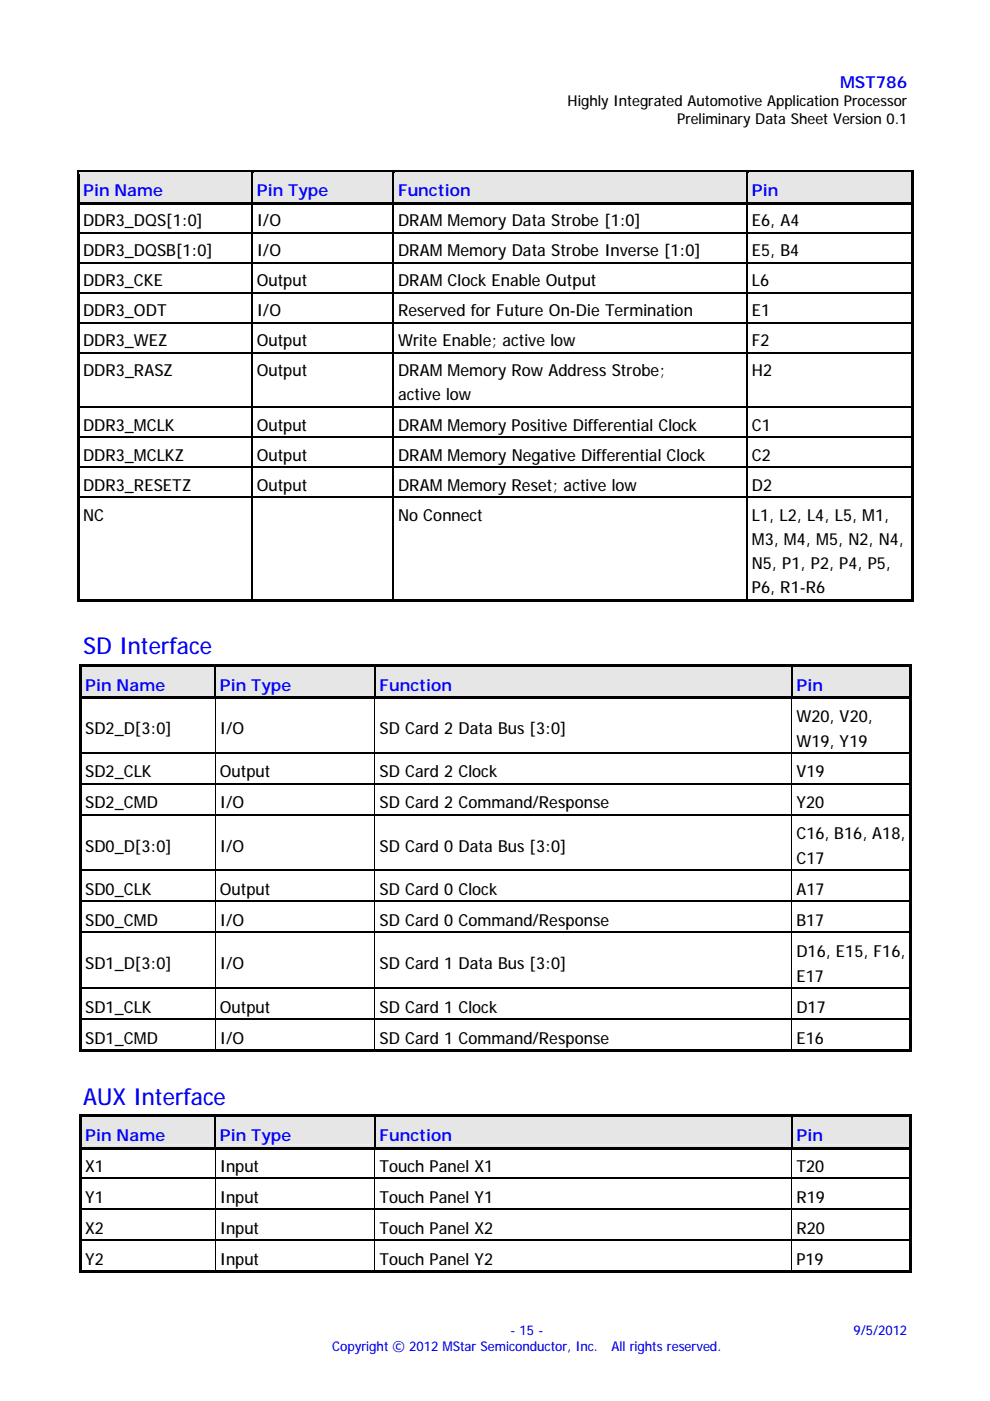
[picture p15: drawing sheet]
<svg xmlns="http://www.w3.org/2000/svg" width="210mm" height="297mm" viewBox="0 0 210 297" stroke-linecap="round" stroke-linejoin="round" font-family="sans-serif">
<defs><g id="words">
<g font-size="5" fill="#00f">
<text x="17.6" y="138.8">SD Interface</text>
<text x="17.6" y="234.3">AUX Interface</text>
</g>
<g font-size="3.5" fill="#00f">
<text x="178.1" y="18.6">MST786</text>
<text x="17.6" y="41.6">Pin Name</text>
<text x="54.4" y="41.6">Pin Type</text>
<text x="84.4" y="41.6">Function</text>
<text x="159.4" y="41.6">Pin</text>
<text x="18.1" y="146.5">Pin Name</text>
<text x="46.6" y="146.5">Pin Type</text>
<text x="80.5" y="146.5">Function</text>
<text x="168.9" y="146.5">Pin</text>
<text x="18.1" y="241.9">Pin Name</text>
<text x="46.6" y="241.9">Pin Type</text>
<text x="80.5" y="241.9">Function</text>
<text x="168.9" y="241.9">Pin</text>
</g>
<g font-size="3.5">
<text x="17.6" y="47.9">DDR3_DQS[1:0]</text>
<text x="54.4" y="47.9">I/O</text>
<text x="84.4" y="47.9">DRAM Memory Data Strobe [1:0]</text>
<text x="159.4" y="47.9">E6, A4</text>
<text x="17.6" y="54.3">DDR3_DQSB[1:0]</text>
<text x="54.4" y="54.3">I/O</text>
<text x="84.4" y="54.3">DRAM Memory Data Strobe Inverse [1:0]</text>
<text x="159.4" y="54.3">E5, B4</text>
<text x="17.6" y="60.7">DDR3_CKE</text>
<text x="54.4" y="60.7">Output</text>
<text x="84.4" y="60.7">DRAM Clock Enable Output</text>
<text x="159.4" y="60.7">L6</text>
<text x="17.6" y="67">DDR3_ODT</text>
<text x="54.4" y="67">I/O</text>
<text x="84.4" y="67">Reserved for Future On-Die Termination</text>
<text x="159.4" y="67">E1</text>
<text x="17.6" y="73.4">DDR3_WEZ</text>
<text x="54.4" y="73.4">Output</text>
<text x="84.4" y="73.4">Write Enable; active low</text>
<text x="159.4" y="73.4">F2</text>
<text x="17.6" y="79.8">DDR3_RASZ</text>
<text x="54.4" y="79.8">Output</text>
<text x="84.4" y="79.8">DRAM Memory Row Address Strobe;</text>
<text x="159.4" y="79.8">H2</text>
<text x="84.4" y="84.9">active low</text>
<text x="17.6" y="91.3">DDR3_MCLK</text>
<text x="54.4" y="91.3">Output</text>
<text x="84.4" y="91.3">DRAM Memory Positive Differential Clock</text>
<text x="159.4" y="91.3">C1</text>
<text x="17.6" y="97.6">DDR3_MCLKZ</text>
<text x="54.4" y="97.6">Output</text>
<text x="84.4" y="97.6">DRAM Memory Negative Differential Clock</text>
<text x="159.4" y="97.6">C2</text>
<text x="17.6" y="104">DDR3_RESETZ</text>
<text x="54.4" y="104">Output</text>
<text x="84.4" y="104">DRAM Memory Reset; active low</text>
<text x="159.4" y="104">D2</text>
<text x="17.6" y="110.4">NC</text>
<text x="84.4" y="110.4">No Connect</text>
<text x="159.4" y="110.4">L1, L2, L4, L5, M1,</text>
<text x="159.4" y="115.5">M3, M4, M5, N2, N4,</text>
<text x="159.4" y="120.6">N5, P1, P2, P4, P5,</text>
<text x="159.4" y="125.7">P6, R1-R6</text>
<text x="18.1" y="155.6">SD2_D[3:0]</text>
<text x="46.6" y="155.6">I/O</text>
<text x="80.5" y="155.6">SD Card 2 Data Bus [3:0]</text>
<text x="168.9" y="153">W20, V20,</text>
<text x="168.9" y="158.3">W19, Y19</text>
<text x="18.1" y="164.8">SD2_CLK</text>
<text x="46.6" y="164.8">Output</text>
<text x="80.5" y="164.8">SD Card 2 Clock</text>
<text x="168.9" y="164.8">V19</text>
<text x="18.1" y="171.4">SD2_CMD</text>
<text x="46.6" y="171.4">I/O</text>
<text x="80.5" y="171.4">SD Card 2 Command/Response</text>
<text x="168.9" y="171.4">Y20</text>
<text x="168.9" y="178">C16, B16, A18,</text>
<text x="18.1" y="180.6">SD0_D[3:0]</text>
<text x="46.6" y="180.6">I/O</text>
<text x="80.5" y="180.6">SD Card 0 Data Bus [3:0]</text>
<text x="168.9" y="183.2">C17</text>
<text x="18.1" y="189.8">SD0_CLK</text>
<text x="46.6" y="189.8">Output</text>
<text x="80.5" y="189.8">SD Card 0 Clock</text>
<text x="168.9" y="189.8">A17</text>
<text x="18.1" y="196.3">SD0_CMD</text>
<text x="46.6" y="196.3">I/O</text>
<text x="80.5" y="196.3">SD Card 0 Command/Response</text>
<text x="168.9" y="196.3">B17</text>
<text x="168.9" y="202.8">D16, E15, F16,</text>
<text x="18.1" y="205.5">SD1_D[3:0]</text>
<text x="46.6" y="205.5">I/O</text>
<text x="80.5" y="205.5">SD Card 1 Data Bus [3:0]</text>
<text x="168.9" y="208.1">E17</text>
<text x="18.1" y="214.7">SD1_CLK</text>
<text x="46.6" y="214.7">Output</text>
<text x="80.5" y="214.7">SD Card 1 Clock</text>
<text x="168.9" y="214.7">D17</text>
<text x="18.1" y="221.3">SD1_CMD</text>
<text x="46.6" y="221.3">I/O</text>
<text x="80.5" y="221.3">SD Card 1 Command/Response</text>
<text x="168.9" y="221.3">E16</text>
<text x="18.1" y="248.5">X1</text>
<text x="46.6" y="248.5">Input</text>
<text x="80.5" y="248.5">Touch Panel X1</text>
<text x="168.9" y="248.5">T20</text>
<text x="18.1" y="255">Y1</text>
<text x="46.6" y="255">Input</text>
<text x="80.5" y="255">Touch Panel Y1</text>
<text x="168.9" y="255">R19</text>
<text x="18.1" y="261.6">X2</text>
<text x="46.6" y="261.6">Input</text>
<text x="80.5" y="261.6">Touch Panel X2</text>
<text x="168.9" y="261.6">R20</text>
<text x="18.1" y="268.1">Y2</text>
<text x="46.6" y="268.1">Input</text>
<text x="80.5" y="268.1">Touch Panel Y2</text>
<text x="168.9" y="268.1">P19</text>
</g>
<g font-size="3.2">
<text x="120.4" y="22.5">Highly Integrated Automotive Application Processor</text>
<text x="143.6" y="26.3">Preliminary Data Sheet Version 0.1</text>
</g>
<g font-size="2.8" fill="#00f">
<text x="70.4" y="286.4">Copyright © 2012 MStar Semiconductor, Inc.</text>
<text x="108.2" y="283">- 15 -</text>
<text x="129.7" y="286.4">All rights reserved.</text>
<text x="180.9" y="283">9/5/2012</text>
</g>
</g></defs>
<g fill="#e6e6e6">
<path d="M16.8 36.5h36.5v6.4h-36.5z"/>
<path d="M17.6 37h34.8v5.3h-34.8z"/>
<path d="M53.6 36.5h29.7v6.4h-29.7z"/>
<path d="M54.4 37h28v5.3h-28z"/>
<path d="M83.5 36.5h74.8v6.4h-74.8z"/>
<path d="M84.4 37h73v5.3h-73z"/>
<path d="M158.5 36.5h34.7v6.4h-34.7z"/>
<path d="M159.4 37h33v5.3h-33z"/>
</g>
<path d="M16.3 36h.5v1h-.5zM16.3 36h.5v.5h-.5zM16.8 36h36.5v.5h-36.5z" fill="#000"/>
<g fill="#e6e6e6">
<path d="M16.8 36.5h36.5v.5h-36.5z"/>
<path d="M53.6 36.5h.2v.5h-.2z"/>
</g>
<path d="M53.3 36.5h.3v.5h-.3zM53.3 36h.5v.5h-.5zM53.8 36h29.5v.5h-29.5z" fill="#000"/>
<g fill="#e6e6e6">
<path d="M53.8 36.5h29.5v.5h-29.5z"/>
<path d="M83.5 36.5h.3v.5h-.3z"/>
</g>
<path d="M83.3 36.5h.2v.5h-.2zM83.3 36h.5v.5h-.5zM83.8 36h74.5v.5h-74.5z" fill="#000"/>
<g fill="#e6e6e6">
<path d="M83.8 36.5h74.5v.5h-74.5z"/>
<path d="M158.5 36.5h.3v.5h-.3z"/>
</g>
<path d="M158.3 36.5h.2v.5h-.2zM158.3 36h.5v.5h-.5zM158.8 36h34.4v.5h-34.4z" fill="#000"/>
<path d="M158.8 36.5h34.4v.5h-34.4z" fill="#e6e6e6"/>
<g fill="#000">
<path d="M193.2 36h.5v1h-.5zM193.2 36h.5v.5h-.5zM16.3 37h.5v5.8h-.5zM16.3 42.8h.5v.8h-.5zM16.3 43.6h.5v5.6h-.5zM16.3 49.2h.5v.8h-.5zM16.3 50h.5v5.6h-.5zM16.3 55.6h.5v.7h-.5zM16.8 42.8h36.5v.5h-36.5zM53.3 43.3h.3v.3h-.3zM53.3 42.8h.5v.5h-.5zM53.3 49.2h.3v.8h-.3z"/>
<path d="M53.3 55.6h.3v.7h-.3zM53.8 42.8h29.5v.5h-29.5zM83.3 43.3h.2v.3h-.2zM83.3 42.8h.5v.5h-.5zM83.3 49.2h.2v.8h-.2zM83.3 55.6h.2v.7h-.2zM83.8 42.8h74.5v.5h-74.5zM158.3 43.3h.2v.3h-.2zM158.3 42.8h.5v.5h-.5zM158.3 49.2h.2v.8h-.2zM158.3 55.6h.2v.7h-.2zM158.8 42.8h34.4v.5h-34.4z"/>
<path d="M193.2 37h.5v5.8h-.5zM193.2 42.8h.5v.8h-.5zM193.2 43.6h.5v5.6h-.5zM193.2 49.2h.5v.8h-.5zM193.2 50h.5v5.6h-.5zM193.2 55.6h.5v.7h-.5zM16.3 56.3h.5v5.6h-.5zM16.3 61.9h.5v.8h-.5zM16.3 62.7h.5v5.6h-.5zM16.3 68.3h.5v.8h-.5zM16.3 69.1h.5v5.6h-.5zM16.3 74.7h.5v.7h-.5z"/>
<path d="M53.3 61.9h.3v.8h-.3zM53.3 68.3h.3v.8h-.3zM53.3 74.7h.3v.7h-.3zM83.3 61.9h.2v.8h-.2zM83.3 68.3h.2v.8h-.2zM83.3 74.7h.2v.7h-.2zM158.3 61.9h.2v.8h-.2zM158.3 68.3h.2v.8h-.2zM158.3 74.7h.2v.7h-.2zM193.2 56.3h.5v5.6h-.5zM193.2 61.9h.5v.8h-.5zM193.2 62.7h.5v5.6h-.5z"/>
<path d="M193.2 68.3h.5v.8h-.5zM193.2 69.1h.5v5.6h-.5zM193.2 74.7h.5v.7h-.5zM16.3 75.4h.5v10.8h-.5zM16.3 86.2h.5v.7h-.5zM16.3 86.9h.5v5.6h-.5zM16.3 92.5h.5v.8h-.5zM16.3 93.3h.5v5.6h-.5zM16.3 98.9h.5v.7h-.5zM53.3 86.2h.3v.7h-.3zM53.3 92.5h.3v.8h-.3zM53.3 98.9h.3v.7h-.3z"/>
<path d="M83.3 86.2h.2v.7h-.2zM83.3 92.5h.2v.8h-.2zM83.3 98.9h.2v.7h-.2zM158.3 86.2h.2v.7h-.2zM158.3 92.5h.2v.8h-.2zM158.3 98.9h.2v.7h-.2zM193.2 75.4h.5v10.8h-.5zM193.2 86.2h.5v.7h-.5zM193.2 86.9h.5v5.6h-.5zM193.2 92.5h.5v.8h-.5zM193.2 93.3h.5v5.6h-.5zM193.2 98.9h.5v.7h-.5z"/>
<path d="M16.3 99.6h.5v5.7h-.5zM16.3 105.3h.5v.7h-.5zM53.3 105.3h.3v.7h-.3zM83.3 105.3h.2v.7h-.2zM158.3 105.3h.2v.7h-.2zM193.2 99.6h.5v5.7h-.5zM193.2 105.3h.5v.7h-.5zM16.3 106h.5v21h-.5zM16.3 127h.5v.5h-.5zM16.8 127h36.5v.5h-36.5zM53.3 127h.5v.5h-.5zM53.8 127h29.5v.5h-29.5z"/>
<path d="M83.3 127h.5v.5h-.5zM83.8 127h74.5v.5h-74.5zM158.3 127h.5v.5h-.5zM158.8 127h34.4v.5h-34.4zM193.2 106h.5v21h-.5zM193.2 127h.5v.5h-.5z"/>
</g>
<g fill="none" stroke="#000" stroke-width=".25">
<path d="M53.4 37v5.8M83.4 37v5.8M158.4 37v5.8M16.8 49.3h36.5M16.8 55.7h36.5M53.4 43.6v5.6M53.4 50v5.6M53.4 56.3v5.6M53.6 49.3h29.7M53.6 55.7h29.7M83.4 43.6v5.6M83.4 50v5.6"/>
<path d="M83.4 56.3v5.6M83.5 49.3h74.8M83.5 55.7h74.8M158.4 43.6v5.6M158.4 50v5.6M158.4 56.3v5.6M158.5 49.3h34.7M158.5 55.7h34.7M16.8 62h36.5M16.8 68.4h36.5M16.8 74.8h36.5M53.4 62.7v5.6"/>
<path d="M53.4 69.1v5.6M53.4 75.4v10.8M53.6 62h29.7M53.6 68.4h29.7M53.6 74.8h29.7M83.4 62.7v5.6M83.4 69.1v5.6M83.4 75.4v10.8M83.5 62h74.8M83.5 68.4h74.8M83.5 74.8h74.8M158.4 62.7v5.6"/>
<path d="M158.4 69.1v5.6M158.4 75.4v10.8M158.5 62h34.7M158.5 68.4h34.7M158.5 74.8h34.7M16.8 86.3h36.5M16.8 92.7h36.5M16.8 99h36.5M53.4 86.9v5.6M53.4 93.3v5.6M53.4 99.6v5.7M53.6 86.3h29.7"/>
<path d="M53.6 92.7h29.7M53.6 99h29.7M83.4 86.9v5.6M83.4 93.3v5.6M83.4 99.6v5.7M83.5 86.3h74.8M83.5 92.7h74.8M83.5 99h74.8M158.4 86.9v5.6M158.4 93.3v5.6M158.4 99.6v5.7M158.5 86.3h34.7"/>
<path d="M158.5 92.7h34.7M158.5 99h34.7M16.8 105.4h36.5M53.4 106v21M53.6 105.4h29.7M83.4 106v21M83.5 105.4h74.8M158.4 106v21M158.5 105.4h34.7"/>
</g>
<g fill="#e6e6e6">
<path d="M17.3 141.4h28.2v6.3h-28.2z"/>
<path d="M18.1 141.9h26.5v5.3h-26.5z"/>
<path d="M45.7 141.4h33.6v6.3h-33.6z"/>
<path d="M46.6 141.9h31.9v5.3h-31.9z"/>
<path d="M79.6 141.4h88.1v6.3h-88.1z"/>
<path d="M80.5 141.9h86.3v5.3h-86.3z"/>
<path d="M168 141.4h24.7v6.3h-24.7z"/>
<path d="M168.9 141.9h23.1v5.3h-23.1z"/>
</g>
<path d="M16.8 140.9h.5v1h-.5zM16.8 140.9h.5v.5h-.5zM17.3 140.9h28.2v.5h-28.2z" fill="#000"/>
<g fill="#e6e6e6">
<path d="M17.3 141.4h28.2v.5h-28.2z"/>
<path d="M45.7 141.4h.3v.5h-.3z"/>
</g>
<path d="M45.5 141.4h.2v.5h-.2zM45.5 140.9h.5v.5h-.5zM46 140.9h33.3v.5h-33.3z" fill="#000"/>
<g fill="#e6e6e6">
<path d="M46 141.4h33.3v.5h-33.3z"/>
<path d="M79.6 141.4h.2v.5h-.2z"/>
</g>
<path d="M79.3 141.4h.3v.5h-.3zM79.3 140.9h.5v.5h-.5zM79.8 140.9h87.9v.5h-87.9z" fill="#000"/>
<g fill="#e6e6e6">
<path d="M79.8 141.4h87.9v.5h-87.9z"/>
<path d="M168 141.4h.2v.5h-.2z"/>
</g>
<path d="M167.7 141.4h.3v.5h-.3zM167.7 140.9h.5v.5h-.5zM168.2 140.9h24.5v.5h-24.5z" fill="#000"/>
<path d="M168.2 141.4h24.5v.5h-24.5z" fill="#e6e6e6"/>
<g fill="#000">
<path d="M16.8 141.9h.5v5.8h-.5zM16.8 147.7h.5v.7h-.5zM16.8 148.4h.5v11.1h-.5zM17.3 147.7h28.2v.5h-28.2zM45.5 147.7h.5v.5h-.5zM45.5 148.2h.2v.2h-.2zM45.5 159.5h.3v.3h-.3zM45.7 147.7h.5v.5h-.5zM46.2 147.7h33.1v.5h-33.1zM79.3 147.7h.5v.5h-.5zM79.4 148.2h.1v.2h-.1zM79.4 159.5h.2v.3h-.2z"/>
<path d="M79.6 147.7h.5v.5h-.5zM80.1 147.7h87.6v.5h-87.6zM167.7 147.7h.5v.5h-.5zM167.8 148.2h.1v.2h-.1zM167.8 159.5h.2v.3h-.2zM168 147.7h.5v.5h-.5zM168.5 147.7h24.2v.5h-24.2zM192.7 140.9h.5v1h-.5zM192.7 140.9h.5v.5h-.5zM192.7 141.9h.5v5.8h-.5zM192.7 147.7h.5v.7h-.5zM192.7 148.4h.5v11.1h-.5z"/>
<path d="M16.8 159.5h.5v.8h-.5zM16.8 160.3h.5v5.8h-.5zM16.8 166.1h.5v.7h-.5zM16.8 166.8h.5v5.8h-.5zM16.8 172.6h.5v.8h-.5zM45.5 159.8h.2v.5h-.2zM45.5 166.3h.2v.5h-.2zM45.5 166.1h.3v.2h-.3zM45.5 172.9h.2v.5h-.2zM45.5 172.6h.3v.3h-.3zM79.4 159.8h.1v.5h-.1zM79.4 166.3h.1v.5h-.1z"/>
<path d="M79.4 166.1h.2v.2h-.2zM79.4 172.9h.1v.5h-.1zM79.4 172.6h.2v.3h-.2zM167.8 159.8h.1v.5h-.1zM167.8 166.3h.1v.5h-.1zM167.8 166.1h.2v.2h-.2zM167.8 172.9h.1v.5h-.1zM167.8 172.6h.2v.3h-.2zM192.7 159.5h.5v.8h-.5zM192.7 160.3h.5v5.8h-.5zM192.7 166.1h.5v.7h-.5zM192.7 166.8h.5v5.8h-.5z"/>
<path d="M192.7 172.6h.5v.8h-.5zM16.8 173.4h.5v11h-.5zM16.8 184.4h.5v.8h-.5zM16.8 185.2h.5v5.8h-.5zM16.8 191h.5v.8h-.5zM16.8 191.8h.5v5.7h-.5zM16.8 197.5h.5v.8h-.5zM45.5 184.7h.2v.5h-.2zM45.5 184.4h.3v.3h-.3zM45.5 191.2h.2v.6h-.2zM45.5 191h.3v.2h-.3zM45.5 197.8h.2v.5h-.2z"/>
<path d="M45.5 197.5h.3v.3h-.3zM79.4 184.7h.1v.5h-.1zM79.4 184.4h.2v.3h-.2zM79.4 191.2h.1v.6h-.1zM79.4 191h.2v.2h-.2zM79.4 197.8h.1v.5h-.1zM79.4 197.5h.2v.3h-.2zM167.8 184.7h.1v.5h-.1zM167.8 184.4h.2v.3h-.2zM167.8 191.2h.1v.6h-.1zM167.8 191h.2v.2h-.2zM167.8 197.8h.1v.5h-.1z"/>
<path d="M167.8 197.5h.2v.3h-.2zM192.7 173.4h.5v11h-.5zM192.7 184.4h.5v.8h-.5zM192.7 185.2h.5v5.8h-.5zM192.7 191h.5v.8h-.5zM192.7 191.8h.5v5.7h-.5zM192.7 197.5h.5v.8h-.5zM16.8 198.3h.5v11.1h-.5zM16.8 209.4h.5v.7h-.5zM16.8 210.1h.5v5.8h-.5zM16.8 215.9h.5v.8h-.5zM45.5 209.6h.2v.5h-.2z"/>
<path d="M45.5 209.4h.3v.2h-.3zM45.5 216.2h.2v.5h-.2zM45.5 215.9h.3v.3h-.3zM79.4 209.6h.1v.5h-.1zM79.4 209.4h.2v.2h-.2zM79.4 216.2h.1v.5h-.1zM79.4 215.9h.2v.3h-.2zM167.8 209.6h.1v.5h-.1zM167.8 209.4h.2v.2h-.2zM167.8 216.2h.1v.5h-.1zM167.8 215.9h.2v.3h-.2zM192.7 198.3h.5v11.1h-.5z"/>
<path d="M192.7 209.4h.5v.7h-.5zM192.7 210.1h.5v5.8h-.5zM192.7 215.9h.5v.8h-.5zM16.8 216.7h.5v5.8h-.5zM16.8 222.5h.5v.5h-.5zM17.3 222.5h28.2v.5h-28.2zM45.5 222.5h.5v.5h-.5zM46 222.5h33.4v.5h-33.4zM79.4 222.5h.5v.5h-.5zM79.9 222.5h87.9v.5h-87.9zM167.8 222.5h.5v.5h-.5zM168.3 222.5h24.4v.5h-24.4z"/>
<path d="M192.7 216.7h.5v5.8h-.5zM192.7 222.5h.5v.5h-.5z"/>
</g>
<g fill="none" stroke="#000" stroke-width=".25">
<path d="M17.3 159.6h28.2M45.6 141.9v5.8M45.8 159.6h33.6M79.5 141.9v5.8M79.6 159.6h88.2M167.9 141.9v5.8M168 159.6h24.7M17.3 166.2h28.2M17.3 172.7h28.2M45.8 166.2h33.6M45.8 172.7h33.6M79.6 166.2h88.2"/>
<path d="M79.6 172.7h88.2M168 166.2h24.7M168 172.7h24.7M17.3 184.6h28.2M17.3 191.1h28.2M17.3 197.6h28.2M45.8 184.6h33.6M45.8 191.1h33.6M45.8 197.6h33.6M79.6 184.6h88.2M79.6 191.1h88.2M79.6 197.6h88.2"/>
<path d="M168 184.6h24.7M168 191.1h24.7M168 197.6h24.7M17.3 209.5h28.2M17.3 216.1h28.2M45.8 209.5h33.6M45.8 216.1h33.6M79.6 209.5h88.2M79.6 216.1h88.2M168 209.5h24.7M168 216.1h24.7"/>
</g>
<g fill="none" stroke="#000" stroke-width=".21">
<path d="M45.6 148.4v11.1M79.5 148.4v11.1M167.9 148.4v11.1M45.6 160.3v5.8M45.6 166.8v5.8M45.6 173.4v11M79.5 160.3v5.8M79.5 166.8v5.8M79.5 173.4v11M167.9 160.3v5.8M167.9 166.8v5.8M167.9 173.4v11"/>
<path d="M45.6 185.2v5.8M45.6 191.8v5.7M45.6 198.3v11.1M79.5 185.2v5.8M79.5 191.8v5.7M79.5 198.3v11.1M167.9 185.2v5.8M167.9 191.8v5.7M167.9 198.3v11.1M45.6 210.1v5.8M45.6 216.7v5.8M79.5 210.1v5.8"/>
<path d="M79.5 216.7v5.8M167.9 210.1v5.8M167.9 216.7v5.8"/>
</g>
<g fill="#e6e6e6">
<path d="M17.3 236.8h28.2v6.4h-28.2z"/>
<path d="M18.1 237.3h26.5v5.3h-26.5z"/>
<path d="M45.7 236.8h33.6v6.4h-33.6z"/>
<path d="M46.6 237.3h31.9v5.3h-31.9z"/>
<path d="M79.6 236.8h88.1v6.4h-88.1z"/>
<path d="M80.5 237.3h86.3v5.3h-86.3z"/>
<path d="M168 236.8h24.7v6.4h-24.7z"/>
<path d="M168.9 237.3h23.1v5.3h-23.1z"/>
</g>
<path d="M16.8 236.3h.5v1h-.5zM16.8 236.3h.5v.5h-.5zM17.3 236.3h28.2v.5h-28.2z" fill="#000"/>
<g fill="#e6e6e6">
<path d="M17.3 236.8h28.2v.5h-28.2z"/>
<path d="M45.7 236.8h.3v.5h-.3z"/>
</g>
<path d="M45.5 236.8h.2v.5h-.2zM45.5 236.3h.5v.5h-.5zM46 236.3h33.3v.5h-33.3z" fill="#000"/>
<g fill="#e6e6e6">
<path d="M46 236.8h33.3v.5h-33.3z"/>
<path d="M79.6 236.8h.2v.5h-.2z"/>
</g>
<path d="M79.3 236.8h.3v.5h-.3zM79.3 236.3h.5v.5h-.5zM79.8 236.3h87.9v.5h-87.9z" fill="#000"/>
<g fill="#e6e6e6">
<path d="M79.8 236.8h87.9v.5h-87.9z"/>
<path d="M168 236.8h.2v.5h-.2z"/>
</g>
<path d="M167.7 236.8h.3v.5h-.3zM167.7 236.3h.5v.5h-.5zM168.2 236.3h24.5v.5h-24.5z" fill="#000"/>
<path d="M168.2 236.8h24.5v.5h-24.5z" fill="#e6e6e6"/>
<g fill="#000">
<path d="M192.7 236.3h.5v1h-.5zM192.7 236.3h.5v.5h-.5zM16.8 237.3h.5v5.8h-.5zM16.8 243.1h.5v.8h-.5zM16.8 243.9h.5v5.8h-.5zM16.8 249.7h.5v.8h-.5zM16.8 250.5h.5v5.7h-.5zM16.8 256.2h.5v.8h-.5zM17.3 243.1h28.2v.6h-28.2zM45.5 243.1h.5v.6h-.5zM45.5 243.7h.2v.2h-.2zM45.5 250h.2v.5h-.2z"/>
<path d="M45.5 249.7h.3v.3h-.3zM45.5 256.5h.2v.5h-.2zM45.5 256.2h.3v.3h-.3zM45.7 243.1h.5v.6h-.5zM46.2 243.1h33.1v.6h-33.1zM79.3 243.1h.5v.6h-.5zM79.4 243.7h.1v.2h-.1zM79.4 250h.1v.5h-.1zM79.4 249.7h.2v.3h-.2zM79.4 256.5h.1v.5h-.1zM79.4 256.2h.2v.3h-.2zM79.6 243.1h.5v.6h-.5z"/>
<path d="M80.1 243.1h87.6v.6h-87.6zM167.7 243.1h.5v.6h-.5zM167.8 243.7h.1v.2h-.1zM167.8 250h.1v.5h-.1zM167.8 249.7h.2v.3h-.2zM167.8 256.5h.1v.5h-.1zM167.8 256.2h.2v.3h-.2zM168 243.1h.5v.6h-.5zM168.5 243.1h24.2v.6h-24.2zM192.7 237.3h.5v5.8h-.5zM192.7 243.1h.5v.8h-.5zM192.7 243.9h.5v5.8h-.5z"/>
<path d="M192.7 249.7h.5v.8h-.5zM192.7 250.5h.5v5.7h-.5zM192.7 256.2h.5v.8h-.5zM16.8 257h.5v5.8h-.5zM16.8 262.8h.5v.8h-.5zM16.8 263.6h.5v5.8h-.5zM16.8 269.4h.5v.5h-.5zM17.3 269.4h28.2v.5h-28.2zM45.5 263h.2v.6h-.2zM45.5 262.8h.3v.2h-.3zM45.5 269.4h.5v.5h-.5zM46 269.4h33.4v.5h-33.4z"/>
<path d="M79.4 263h.1v.6h-.1zM79.4 262.8h.2v.2h-.2zM79.4 269.4h.5v.5h-.5zM79.9 269.4h87.9v.5h-87.9zM167.8 263h.1v.6h-.1zM167.8 262.8h.2v.2h-.2zM167.8 269.4h.5v.5h-.5zM168.3 269.4h24.4v.5h-24.4zM192.7 257h.5v5.8h-.5zM192.7 262.8h.5v.8h-.5zM192.7 263.6h.5v5.8h-.5zM192.7 269.4h.5v.5h-.5z"/>
</g>
<g fill="none" stroke="#000" stroke-width=".25">
<path d="M45.6 237.3v5.8M79.5 237.3v5.8M167.9 237.3v5.8M17.3 249.8h28.2M17.3 256.4h28.2M45.8 249.8h33.6M45.8 256.4h33.6M79.6 249.8h88.2M79.6 256.4h88.2M168 249.8h24.7M168 256.4h24.7M17.3 262.9h28.2"/>
<path d="M45.8 262.9h33.6M79.6 262.9h88.2M168 262.9h24.7"/>
</g>
<path d="M45.6 243.9v5.8M45.6 250.5v5.7M45.6 257v5.8M79.5 243.9v5.8M79.5 250.5v5.7M79.5 257v5.8M167.9 243.9v5.8M167.9 250.5v5.7M167.9 257v5.8M45.6 263.6v5.8M79.5 263.6v5.8M167.9 263.6v5.8" fill="none" stroke="#000" stroke-width=".21"/>
<use href="#words"/>
</svg>
